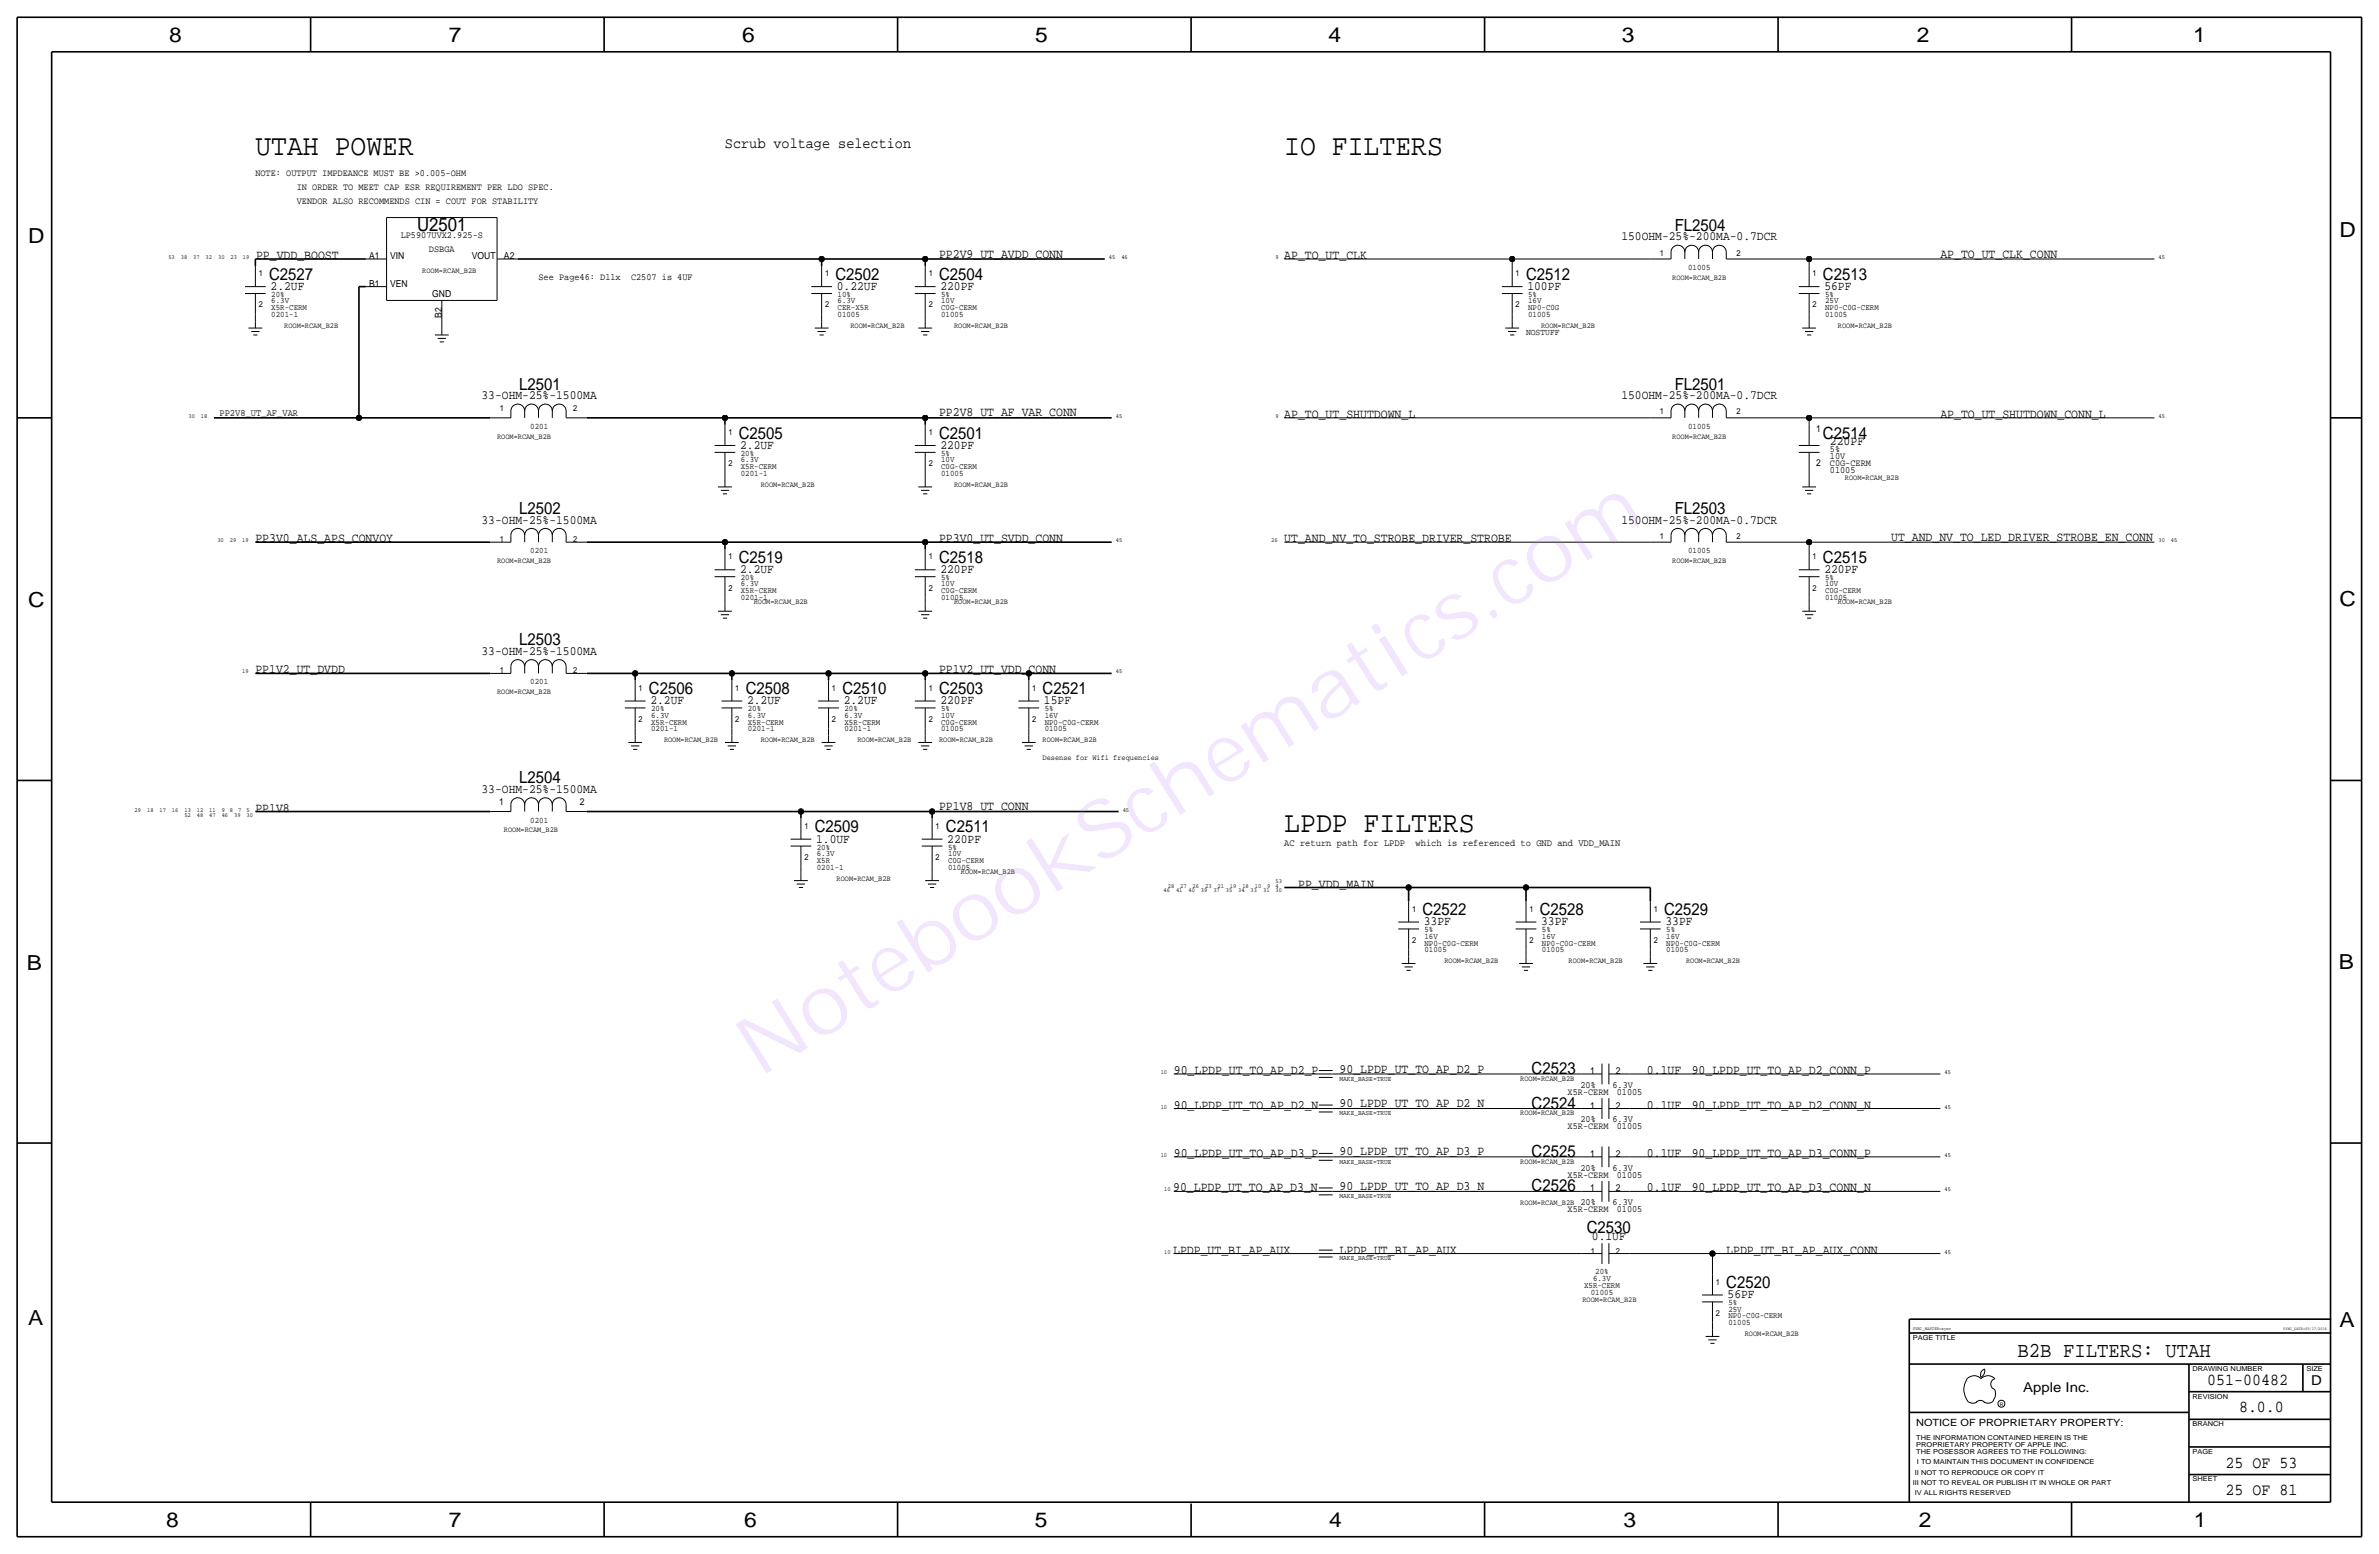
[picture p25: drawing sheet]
<svg xmlns="http://www.w3.org/2000/svg" width="875mm" height="572mm" viewBox="0 0 875 572" stroke-linecap="round" stroke-linejoin="round" font-family="sans-serif">
<defs><g id="words">
<text font-size="30.2" fill="#9f40ff" x="279.3" y="396.5" transform="rotate(-32 279.3 396.5)">NotebookSchematics.com</text>
<g font-size="10.9">
<text x="93.9" y="57.2">UTAH POWER</text>
<text x="472.4" y="57.2">IO FILTERS</text>
<text x="472.4" y="306.1">LPDP FILTERS</text>
</g>
<text font-size="7.8" x="742.1" y="499.1">B2B FILTERS: UTAH</text>
<g font-size="7.6">
<text x="62.2" y="15.5">8</text>
<text x="165" y="15.5">7</text>
<text x="273" y="15.5">6</text>
<text x="380.7" y="15.5">5</text>
<text x="488.6" y="15.5">4</text>
<text x="596.6" y="15.5">3</text>
<text x="705.1" y="15.5">2</text>
<text x="806.7" y="15.5">1</text>
<text x="10.4" y="89.4">D</text>
<text x="860.5" y="87.1">D</text>
<text x="10.4" y="223.3">C</text>
<text x="860.5" y="222.8">C</text>
<text x="9.8" y="356.6">B</text>
<text x="860.3" y="356.4">B</text>
<text x="10.4" y="487.4">A</text>
<text x="860.5" y="488.2">A</text>
<text x="61.2" y="561.6">8</text>
<text x="165" y="561.6">7</text>
<text x="273.8" y="561.6">6</text>
<text x="380.7" y="561.6">5</text>
<text x="488.9" y="561.6">4</text>
<text x="597.1" y="561.6">3</text>
<text x="705.8" y="561.6">2</text>
<text x="806.9" y="561.6">1</text>
</g>
<text font-size="6.9" x="153.4" y="85.1">U2501</text>
<g font-size="6.2">
<text x="616" y="84.8">FL2504</text>
<text x="99" y="102.9">C2527</text>
<text x="307.3" y="102.9">C2502</text>
<text x="345.4" y="102.9">C2504</text>
<text x="561.3" y="102.9">C2512</text>
<text x="670.5" y="102.9">C2513</text>
<text x="190.9" y="143.3">L2501</text>
<text x="616" y="143.3">FL2501</text>
<text x="271.7" y="161.3">C2505</text>
<text x="345.4" y="161.3">C2501</text>
<text x="670.5" y="161.3">C2514</text>
<text x="190.9" y="189">L2502</text>
<text x="616" y="189">FL2503</text>
<text x="271.7" y="207">C2519</text>
<text x="345.4" y="207">C2518</text>
<text x="670.5" y="207">C2515</text>
<text x="190.9" y="237.2">L2503</text>
<text x="238.7" y="255.3">C2506</text>
<text x="274.3" y="255.3">C2508</text>
<text x="309.8" y="255.3">C2510</text>
<text x="345.4" y="255.3">C2503</text>
<text x="383.5" y="255.3">C2521</text>
<text x="190.9" y="288">L2504</text>
<text x="299.7" y="306.1">C2509</text>
<text x="347.9" y="306.1">C2511</text>
<text x="523.2" y="336.6">C2522</text>
<text x="566.4" y="336.6">C2528</text>
<text x="612.1" y="336.6">C2529</text>
<text x="563.4" y="395">C2523</text>
<text x="563.4" y="407.7">C2524</text>
<text x="563.4" y="425.5">C2525</text>
<text x="563.4" y="438.2">C2526</text>
<text x="583.7" y="453.4">C2530</text>
<text x="634.9" y="473.7">C2520</text>
<text x="811.9" y="509.3">051-00482</text>
<text x="823.6" y="519.4">8.0.0</text>
<text x="818.6" y="539.7">25 OF 53</text>
<text x="818.6" y="549.9">25 OF 81</text>
</g>
<text font-size="5.6" x="266.6" y="54.6">Scrub voltage selection</text>
<g font-size="5">
<text x="850.1" y="509.3">D</text>
<text x="744.2" y="511.8">Apple Inc.</text>
</g>
<g font-size="4.7">
<text x="596.4" y="88.4">150OHM-25%-200MA-0.7DCR</text>
<text x="94.2" y="95.2">PP_VDD_BOOST</text>
<text x="345.4" y="94.7">PP2V9_UT_AVDD_CONN</text>
<text x="472.4" y="95.2">AP_TO_UT_CLK</text>
<text x="713.7" y="94.7">AP_TO_UT_CLK_CONN</text>
<text x="99.5" y="106.7">2.2UF</text>
<text x="307.8" y="106.7">0.22UF</text>
<text x="345.9" y="106.7">220PF</text>
<text x="561.8" y="106.7">100PF</text>
<text x="671" y="106.7">56PF</text>
<text x="177.1" y="146.8">33-OHM-25%-1500MA</text>
<text x="596.4" y="146.8">150OHM-25%-200MA-0.7DCR</text>
<text x="345.4" y="153.2">PP2V8_UT_AF_VAR_CONN</text>
<text x="472.4" y="153.7">AP_TO_UT_SHUTDOWN_L</text>
<text x="713.7" y="153.7">AP_TO_UT_SHUTDOWN_CONN_L</text>
<text x="272.2" y="165.1">2.2UF</text>
<text x="345.9" y="165.1">220PF</text>
<text x="673" y="163.8">220PF</text>
<text x="177.1" y="192.5">33-OHM-25%-1500MA</text>
<text x="596.4" y="192.5">150OHM-25%-200MA-0.7DCR</text>
<text x="93.9" y="199.4">PP3V0_ALS_APS_CONVOY</text>
<text x="345.4" y="199.4">PP3V0_UT_SVDD_CONN</text>
<text x="472.4" y="199.4">UT_AND_NV_TO_STROBE_DRIVER_STROBE</text>
<text x="695.6" y="198.9">UT_AND_NV_TO_LED_DRIVER_STROBE_EN_CONN</text>
<text x="272.2" y="210.8">2.2UF</text>
<text x="345.9" y="210.8">220PF</text>
<text x="671" y="210.8">220PF</text>
<text x="177.1" y="240.8">33-OHM-25%-1500MA</text>
<text x="93.9" y="247.7">PP1V2_UT_DVDD</text>
<text x="345.4" y="247.7">PP1V2_UT_VDD_CONN</text>
<text x="239.2" y="259.1">2.2UF</text>
<text x="274.8" y="259.1">2.2UF</text>
<text x="310.3" y="259.1">2.2UF</text>
<text x="345.9" y="259.1">220PF</text>
<text x="384" y="259.1">15PF</text>
<text x="177.1" y="291.6">33-OHM-25%-1500MA</text>
<text x="93.9" y="298.4">PP1V8</text>
<text x="345.4" y="297.9">PP1V8_UT_CONN</text>
<text x="300.2" y="309.9">1.0UF</text>
<text x="348.4" y="309.9">220PF</text>
<text x="477.5" y="326.4">PP_VDD_MAIN</text>
<text x="523.7" y="340.4">33PF</text>
<text x="566.9" y="340.4">33PF</text>
<text x="612.6" y="340.4">33PF</text>
<text x="431.7" y="395">90_LPDP_UT_TO_AP_D2_P</text>
<text x="492.7" y="394.5">90_LPDP_UT_TO_AP_D2_P</text>
<text x="605.8" y="395">0.1UF</text>
<text x="622.2" y="395">90_LPDP_UT_TO_AP_D2_CONN_P</text>
<text x="431.7" y="407.7">90_LPDP_UT_TO_AP_D2_N</text>
<text x="492.7" y="407.2">90_LPDP_UT_TO_AP_D2_N</text>
<text x="605.8" y="407.7">0.1UF</text>
<text x="622.2" y="407.7">90_LPDP_UT_TO_AP_D2_CONN_N</text>
<text x="431.7" y="425.5">90_LPDP_UT_TO_AP_D3_P</text>
<text x="492.7" y="424.9">90_LPDP_UT_TO_AP_D3_P</text>
<text x="605.8" y="425.5">0.1UF</text>
<text x="622.2" y="425.4">90_LPDP_UT_TO_AP_D3_CONN_P</text>
<text x="492.7" y="437.6">90_LPDP_UT_TO_AP_D3_N</text>
<text x="431.5" y="438.1">90_LPDP_UT_TO_AP_D3_N</text>
<text x="605.8" y="438.1">0.1UF</text>
<text x="622.2" y="438.1">90_LPDP_UT_TO_AP_D3_CONN_N</text>
<text x="585.5" y="455.9">0.1UF</text>
<text x="431.5" y="461">LPDP_UT_BI_AP_AUX</text>
<text x="492.7" y="461">LPDP_UT_BI_AP_AUX</text>
<text x="634.9" y="461">LPDP_UT_BI_AP_AUX_CONN</text>
<text x="635.5" y="477.5">56PF</text>
</g>
<text font-size="3.7" x="704.8" y="524.5">NOTICE OF PROPRIETARY PROPERTY:</text>
<g font-size="3.6">
<text x="80.7" y="153.2">PP2V8_UT_AF_VAR</text>
<text x="472.4" y="311.1">AC return path for LPDP</text>
<text x="520.7" y="311.1">which is referenced to GND and VDD_MAIN</text>
</g>
<g font-size="3.5">
<text x="93.9" y="64.8">NOTE: OUTPUT IMPDEANCE MUST BE &gt;0.005-OHM</text>
<text x="109.2" y="69.9">IN ORDER TO MEET CAP ESR REQUIREMENT PER LDO SPEC.</text>
<text x="109.2" y="74.9">VENDOR ALSO RECOMMENDS CIN = COUT FOR STABILITY</text>
<text x="147.4" y="87.6">LP5907UVX2.925-S</text>
<text x="135.8" y="95.3">A1</text>
<text x="143.5" y="95.3">VIN</text>
<text x="157.8" y="92.7">DSBGA</text>
<text x="173.6" y="95.3">VOUT</text>
<text x="185.4" y="95.3">A2</text>
<text x="135.8" y="105.4">B1</text>
<text x="143.5" y="105.4">VEN</text>
<text x="198.1" y="102.9">See Page46: D11x</text>
<text x="232.1" y="102.9">C2507 is 4UF</text>
<text x="159" y="109.2">GND</text>
<text x="162.5" y="116.9" transform="rotate(-90 162.5 116.9)">B2</text>
<text x="668" y="158.8">1</text>
<text x="673" y="166.4">5%</text>
<text x="668" y="171.5">2</text>
<text x="673" y="168.9">10V</text>
<text x="673" y="171.5">C0G-CERM</text>
<text x="673" y="174">01005</text>
<text x="183.6" y="295.9">1</text>
<text x="213.3" y="295.9">2</text>
<text x="584.9" y="395">1</text>
<text x="594.3" y="395">2</text>
<text x="581.3" y="400">20%</text>
<text x="593.1" y="400">6.3V</text>
<text x="576.6" y="402.6">X5R-CERM</text>
<text x="584.9" y="407.7">1</text>
<text x="594.3" y="407.7">2</text>
<text x="594.7" y="402.6">01005</text>
<text x="581.3" y="412.7">20%</text>
<text x="593.1" y="412.7">6.3V</text>
<text x="576.6" y="415.3">X5R-CERM</text>
<text x="594.7" y="415.3">01005</text>
<text x="584.9" y="425.4">1</text>
<text x="594.3" y="425.4">2</text>
<text x="581.3" y="430.5">20%</text>
<text x="593.1" y="430.5">6.3V</text>
<text x="576.6" y="433.1">X5R-CERM</text>
<text x="594.7" y="433.1">01005</text>
<text x="581.3" y="443.2">20%</text>
<text x="584.9" y="438.1">1</text>
<text x="593.1" y="443.2">6.3V</text>
<text x="594.3" y="438.1">2</text>
<text x="576.6" y="445.8">X5R-CERM</text>
<text x="594.7" y="445.8">01005</text>
</g>
<text font-size="3.3" x="561.3" y="123.2">NOSTUFF</text>
<g font-size="3.1">
<text x="610.6" y="94">1</text>
<text x="638.8" y="94">2</text>
<text x="95.2" y="101.6">1</text>
<text x="303.5" y="101.6">1</text>
<text x="341.6" y="101.6">1</text>
<text x="557.5" y="101.6">1</text>
<text x="620.9" y="99.3">01005</text>
<text x="666.7" y="101.6">1</text>
<text x="95.2" y="113">2</text>
<text x="99.8" y="109.2">20%</text>
<text x="99.8" y="111.5">6.3V</text>
<text x="303.5" y="113">2</text>
<text x="308.1" y="109.2">10%</text>
<text x="308.1" y="111.5">6.3V</text>
<text x="341.6" y="113">2</text>
<text x="346.2" y="109.2">5%</text>
<text x="346.2" y="111.5">10V</text>
<text x="557.5" y="113">2</text>
<text x="562.1" y="109.2">5%</text>
<text x="562.1" y="111.5">16V</text>
<text x="666.7" y="113">2</text>
<text x="671.3" y="109.2">5%</text>
<text x="671.3" y="111.5">25V</text>
<text x="99.8" y="114">X5R-CERM</text>
<text x="99.8" y="116.6">0201-1</text>
<text x="308.1" y="114">CER-X5R</text>
<text x="308.1" y="116.6">01005</text>
<text x="346.2" y="116.6">01005</text>
<text x="346.2" y="114">C0G-CERM</text>
<text x="562.1" y="116.6">01005</text>
<text x="562.1" y="114">NP0-C0G</text>
<text x="671.3" y="116.6">01005</text>
<text x="671.3" y="114">NP0-C0G-CERM</text>
<text x="183.8" y="151.1">1</text>
<text x="210.8" y="151.1">2</text>
<text x="610.6" y="152.4">1</text>
<text x="638.8" y="152.4">2</text>
<text x="195" y="157.7">0201</text>
<text x="267.9" y="160">1</text>
<text x="341.6" y="160">1</text>
<text x="620.9" y="157.7">01005</text>
<text x="272.5" y="167.6">20%</text>
<text x="346.2" y="167.6">5%</text>
<text x="267.9" y="171.5">2</text>
<text x="272.5" y="172.5">X5R-CERM</text>
<text x="272.5" y="169.9">6.3V</text>
<text x="341.6" y="171.5">2</text>
<text x="346.2" y="169.9">10V</text>
<text x="346.2" y="172.5">C0G-CERM</text>
<text x="272.5" y="175">0201-1</text>
<text x="346.2" y="175">01005</text>
<text x="183.8" y="199.4">1</text>
<text x="195" y="203.5">0201</text>
<text x="210.8" y="199.4">2</text>
<text x="610.6" y="198.1">1</text>
<text x="620.9" y="203.5">01005</text>
<text x="638.8" y="198.1">2</text>
<text x="267.9" y="205.7">1</text>
<text x="341.6" y="205.7">1</text>
<text x="666.7" y="205.7">1</text>
<text x="272.5" y="213.4">20%</text>
<text x="272.5" y="215.6">6.3V</text>
<text x="346.2" y="213.4">5%</text>
<text x="346.2" y="215.6">10V</text>
<text x="671.3" y="215.6">10V</text>
<text x="671.3" y="213.4">5%</text>
<text x="267.9" y="217.2">2</text>
<text x="272.5" y="220.7">0201-1</text>
<text x="272.5" y="218.2">X5R-CERM</text>
<text x="341.6" y="217.2">2</text>
<text x="346.2" y="220.7">01005</text>
<text x="346.2" y="218.2">C0G-CERM</text>
<text x="666.7" y="217.2">2</text>
<text x="671.3" y="218.2">C0G-CERM</text>
<text x="671.3" y="220.7">01005</text>
<text x="183.8" y="247.6">1</text>
<text x="195" y="251.7">0201</text>
<text x="210.8" y="247.6">2</text>
<text x="234.9" y="254">1</text>
<text x="270.5" y="254">1</text>
<text x="306" y="254">1</text>
<text x="341.6" y="254">1</text>
<text x="379.7" y="254">1</text>
<text x="239.5" y="263.9">6.3V</text>
<text x="239.5" y="261.6">20%</text>
<text x="275" y="261.6">20%</text>
<text x="275" y="263.9">6.3V</text>
<text x="310.6" y="263.9">6.3V</text>
<text x="310.6" y="261.6">20%</text>
<text x="346.2" y="261.6">5%</text>
<text x="346.2" y="263.9">10V</text>
<text x="384.3" y="261.6">5%</text>
<text x="384.3" y="263.9">16V</text>
<text x="234.9" y="265.4">2</text>
<text x="239.5" y="269">0201-1</text>
<text x="239.5" y="266.4">X5R-CERM</text>
<text x="270.5" y="265.4">2</text>
<text x="275" y="269">0201-1</text>
<text x="275" y="266.4">X5R-CERM</text>
<text x="306" y="265.4">2</text>
<text x="310.6" y="269">0201-1</text>
<text x="310.6" y="266.4">X5R-CERM</text>
<text x="341.6" y="265.4">2</text>
<text x="346.2" y="269">01005</text>
<text x="346.2" y="266.4">C0G-CERM</text>
<text x="379.7" y="265.4">2</text>
<text x="384.3" y="269">01005</text>
<text x="384.3" y="266.4">NP0-C0G-CERM</text>
<text x="195" y="302.5">0201</text>
<text x="295.9" y="304.8">1</text>
<text x="344.1" y="304.8">1</text>
<text x="295.9" y="316.2">2</text>
<text x="300.4" y="312.4">20%</text>
<text x="300.4" y="314.7">6.3V</text>
<text x="300.4" y="317.2">X5R</text>
<text x="344.1" y="316.2">2</text>
<text x="348.7" y="312.4">5%</text>
<text x="348.7" y="314.7">10V</text>
<text x="348.7" y="317.2">C0G-CERM</text>
<text x="300.4" y="319.8">0201-1</text>
<text x="348.7" y="319.8">01005</text>
<text x="519.4" y="335.3">1</text>
<text x="562.6" y="335.3">1</text>
<text x="608.3" y="335.3">1</text>
<text x="519.4" y="346.7">2</text>
<text x="524" y="347.7">NP0-C0G-CERM</text>
<text x="524" y="345.2">16V</text>
<text x="524" y="342.9">5%</text>
<text x="562.6" y="346.7">2</text>
<text x="567.1" y="347.7">NP0-C0G-CERM</text>
<text x="567.1" y="345.2">16V</text>
<text x="567.1" y="342.9">5%</text>
<text x="608.3" y="346.7">2</text>
<text x="612.8" y="347.7">NP0-C0G-CERM</text>
<text x="612.8" y="345.2">16V</text>
<text x="612.8" y="342.9">5%</text>
<text x="524" y="350.3">01005</text>
<text x="567.1" y="350.3">01005</text>
<text x="612.8" y="350.3">01005</text>
<text x="585.2" y="461">1</text>
<text x="594.3" y="461">2</text>
<text x="582.6" y="473.7">X5R-CERM</text>
<text x="585.9" y="471.2">6.3V</text>
<text x="586.8" y="468.6">20%</text>
<text x="631.1" y="472.4">1</text>
<text x="585.1" y="476.2">01005</text>
<text x="631.1" y="483.9">2</text>
<text x="635.7" y="480.1">5%</text>
<text x="635.7" y="482.3">25V</text>
<text x="635.7" y="484.9">NP0-C0G-CERM</text>
<text x="635.7" y="487.4">01005</text>
</g>
<g font-size="2.9">
<text x="155.3" y="100.3">ROOM=RCAM_B2B</text>
<text x="615.1" y="102.9">ROOM=RCAM_B2B</text>
<text x="104.5" y="120.7">ROOM=RCAM_B2B</text>
<text x="312.8" y="120.7">ROOM=RCAM_B2B</text>
<text x="350.9" y="120.7">ROOM=RCAM_B2B</text>
<text x="566.8" y="120.7">ROOM=RCAM_B2B</text>
<text x="676" y="120.7">ROOM=RCAM_B2B</text>
<text x="182.8" y="161.3">ROOM=RCAM_B2B</text>
<text x="615.1" y="161.3">ROOM=RCAM_B2B</text>
<text x="279.8" y="179.1">ROOM=RCAM_B2B</text>
<text x="350.9" y="179.1">ROOM=RCAM_B2B</text>
<text x="678.6" y="176.5">ROOM=RCAM_B2B</text>
<text x="182.8" y="207">ROOM=RCAM_B2B</text>
<text x="615.1" y="207">ROOM=RCAM_B2B</text>
<text x="277.3" y="222.3">ROOM=RCAM_B2B</text>
<text x="350.9" y="222.3">ROOM=RCAM_B2B</text>
<text x="676" y="222.3">ROOM=RCAM_B2B</text>
<text x="182.8" y="255.3">ROOM=RCAM_B2B</text>
<text x="244.2" y="273.1">ROOM=RCAM_B2B</text>
<text x="279.8" y="273.1">ROOM=RCAM_B2B</text>
<text x="315.4" y="273.1">ROOM=RCAM_B2B</text>
<text x="345.4" y="273.1">ROOM=RCAM_B2B</text>
<text x="383.5" y="273.1">ROOM=RCAM_B2B</text>
<text x="383.5" y="279.4">Desense for Wifi frequencies</text>
<text x="185.4" y="306.1">ROOM=RCAM_B2B</text>
<text x="307.7" y="323.8">ROOM=RCAM_B2B</text>
<text x="353.5" y="321.3">ROOM=RCAM_B2B</text>
<text x="531.3" y="354.3">ROOM=RCAM_B2B</text>
<text x="577" y="354.3">ROOM=RCAM_B2B</text>
<text x="620.2" y="354.3">ROOM=RCAM_B2B</text>
<text x="559.2" y="397.5">ROOM=RCAM_B2B</text>
<text x="559.2" y="410.2">ROOM=RCAM_B2B</text>
<text x="559.2" y="428">ROOM=RCAM_B2B</text>
<text x="559.2" y="443.2">ROOM=RCAM_B2B</text>
<text x="582.1" y="478.8">ROOM=RCAM_B2B</text>
<text x="641.7" y="491.5">ROOM=RCAM_B2B</text>
</g>
<g font-size="2.6">
<text x="492.7" y="397.5">MAKE_BASE=TRUE</text>
<text x="492.7" y="410.2">MAKE_BASE=TRUE</text>
<text x="492.7" y="428">MAKE_BASE=TRUE</text>
<text x="492.7" y="440.7">MAKE_BASE=TRUE</text>
<text x="492.7" y="463.6">MAKE_BASE=TRUE</text>
</g>
<g font-size="2.5">
<text x="703.5" y="492.8">PAGE TITLE</text>
<text x="806.4" y="504.2">DRAWING NUMBER</text>
<text x="848.3" y="504.2">SIZE</text>
<text x="806.4" y="514.4">REVISION</text>
<text x="806.4" y="524.5">BRANCH</text>
<text x="704.8" y="532.1">PROPRIETARY PROPERTY OF APPLE INC.</text>
<text x="704.8" y="529.6">THE INFORMATION CONTAINED HEREIN IS THE</text>
<text x="704.8" y="534.7">THE POSESSOR AGREES TO THE FOLLOWING:</text>
<text x="705.1" y="538.5">I TO MAINTAIN THIS DOCUMENT IN CONFIDENCE</text>
<text x="806.4" y="534.7">PAGE</text>
<text x="704.3" y="542.3">II NOT TO REPRODUCE OR COPY IT</text>
<text x="806.4" y="544.8">SHEET</text>
<text x="703.5" y="546.1">III NOT TO REVEAL OR PUBLISH IT IN WHOLE OR PART</text>
<text x="704.3" y="549.9">IV ALL RIGHTS RESERVED</text>
</g>
<g font-size="2.3">
<text x="61.9" y="95.3">53</text>
<text x="66.5" y="95.3">38</text>
<text x="71.1" y="95.3">37</text>
<text x="75.6" y="95.3">32</text>
<text x="80.2" y="95.3">30</text>
<text x="84.8" y="95.3">23</text>
<text x="89.4" y="95.3">19</text>
<text x="407.9" y="95.3">45</text>
<text x="412.4" y="95.3">46</text>
<text x="469.1" y="95.3">9</text>
<text x="794" y="95.2">45</text>
<text x="69.3" y="153.7">30</text>
<text x="73.9" y="153.7">18</text>
<text x="410.4" y="153.7">45</text>
<text x="469.1" y="153.7">9</text>
<text x="794" y="153.7">45</text>
<text x="80" y="199.4">30</text>
<text x="84.5" y="199.4">29</text>
<text x="89.1" y="199.4">19</text>
<text x="410.4" y="199.4">45</text>
<text x="467.6" y="199.4">26</text>
<text x="794" y="199.4">30</text>
<text x="798.5" y="199.4">45</text>
<text x="89.1" y="247.7">19</text>
<text x="410.4" y="247.7">45</text>
<text x="49.5" y="298.4">29</text>
<text x="54.1" y="298.4">18</text>
<text x="58.7" y="298.4">17</text>
<text x="63.2" y="298.4">16</text>
<text x="67.8" y="298.4">13</text>
<text x="72.4" y="298.4">12</text>
<text x="77" y="298.4">11</text>
<text x="81.5" y="298.4">9</text>
<text x="84.6" y="298.4">8</text>
<text x="87.6" y="298.4">7</text>
<text x="90.7" y="298.4">5</text>
<text x="413" y="298.5">45</text>
<text x="67.8" y="300.3">52</text>
<text x="72.4" y="300.3">48</text>
<text x="77" y="300.3">47</text>
<text x="81.5" y="300.3">46</text>
<text x="86.1" y="300.3">39</text>
<text x="90.7" y="300.3">30</text>
<text x="428" y="328.2">46</text>
<text x="429.5" y="326.4">28</text>
<text x="432.6" y="328.2">41</text>
<text x="434.1" y="326.4">27</text>
<text x="437.1" y="328.2">40</text>
<text x="438.7" y="326.4">26</text>
<text x="441.7" y="328.2">39</text>
<text x="443.2" y="326.4">23</text>
<text x="446.3" y="328.2">37</text>
<text x="447.8" y="326.4">21</text>
<text x="450.9" y="328.2">35</text>
<text x="452.4" y="326.4">19</text>
<text x="455.4" y="328.2">34</text>
<text x="457" y="326.4">18</text>
<text x="460" y="328.2">33</text>
<text x="461.5" y="326.4">10</text>
<text x="464.6" y="328.2">31</text>
<text x="466.1" y="326.4">9</text>
<text x="469.1" y="324.6">53</text>
<text x="469.1" y="328.2">30</text>
<text x="469.2" y="326.4">4</text>
<text x="426.9" y="395">10</text>
<text x="715.2" y="395">45</text>
<text x="426.9" y="407.7">10</text>
<text x="715.2" y="407.7">45</text>
<text x="426.9" y="425.4">10</text>
<text x="715.2" y="425.5">45</text>
<text x="428.2" y="438.2">10</text>
<text x="715.2" y="438.2">45</text>
<text x="428.2" y="461">10</text>
<text x="715.2" y="461">45</text>
</g>
<text font-size="1.8" x="735.5" y="516.9">R</text>
<text font-size="1.7" x="703.5" y="488.9">SYNC_MASTER=sync</text>
<text font-size="1.5" x="839.8" y="488.9">SYNC_DATE=05/17/2016</text>
</g></defs>
<g fill="none" stroke="#000" stroke-width=".37">
<path d="M93.9 97.8v7.6zM134.6 95.3h7.6zM142.2 80h40.6zM142.2 80v30.5zM182.8 95.3h7.6zM182.8 80v30.5zM302.2 97.8v7.6zM340.3 97.8v7.6zM472.4 95.3h83.8zM556.2 95.3h50.8zM556.2 95.3v2.5zM556.2 97.8v7.6z"/>
<path d="M607 95.3h7.6zM614.6 92.7v2.6zM614.6 92.7a2.54 2.54 0 0 1 2.6-2.5 2.54 2.54 0 0 1 2.5 2.5 2.54 2.54 0 0 1 2.6-2.5 2.54 2.54 0 0 1 2.5 2.5 2.54 2.54 0 0 1 2.5-2.5 2.54 2.54 0 0 1 2.6 2.5 2.54 2.54 0 0 1 2.5-2.5 2.54 2.54 0 0 1 2.6 2.5M619.7 92.7v2.6zM624.8 92.7v2.6zM629.9 92.7v2.6zM635 95.3h7.6zM635 92.7v2.6zM642.6 95.3h22.8zM665.4 95.3h127zM665.4 95.3v2.5zM665.4 97.8v7.6z"/>
<path d="M90.1 108h7.6zM90.1 105.4h7.6zM93.9 118.1v2.6zM93.9 107.9v7.7zM93.9 115.6v2.5zM134.6 105.4h7.6zM142.2 110.5h40.6zM162.5 110.5v7.6zM162.5 118.1v2.6zM298.4 105.4h7.6zM298.4 108h7.6zM302.2 118.1v2.6z"/>
<path d="M302.2 107.9v7.7zM302.2 115.6v2.5zM336.5 105.4h7.6zM336.5 108h7.6zM340.3 107.9v7.7zM340.3 118.1v2.6zM340.3 115.6v2.5zM552.4 108h7.6zM552.4 105.4h7.6zM556.2 115.6v2.5zM556.2 118.1v2.6zM556.2 107.9v7.7z"/>
<path d="M661.6 105.4h7.6zM661.6 108h7.6zM665.4 115.6v2.5zM665.4 118.1v2.6zM665.4 107.9v7.7zM91.4 120.7h5.1zM92.4 121.9h3.1zM93.2 123.2h1.5zM160 123.2h5zM161 124.5h3zM161.7 125.7h1.6zM162.5 120.7v2.5z"/>
<path d="M299.7 120.7h5zM300.7 121.9h3zM301.4 123.2h1.6zM337.8 120.7h5zM338.8 121.9h3zM339.5 123.2h1.6zM553.7 120.7h5.1zM554.7 121.9h3zM555.4 123.2h1.6zM662.9 120.7h5.1zM663.9 121.9h3.1zM664.7 123.2h1.5z"/>
<path d="M180.3 153.7h7.6zM187.9 151.1a2.54 2.54 0 0 1 2.5-2.5 2.54 2.54 0 0 1 2.6 2.5 2.54 2.54 0 0 1 2.5-2.5 2.54 2.54 0 0 1 2.6 2.5 2.54 2.54 0 0 1 2.5-2.5 2.54 2.54 0 0 1 2.5 2.5 2.54 2.54 0 0 1 2.6-2.5 2.54 2.54 0 0 1 2.5 2.5M187.9 151.1v2.6zM193 151.1v2.6zM198.1 151.1v2.6zM203.1 151.1v2.6zM208.2 153.7h7.6zM208.2 151.1v2.6zM266.6 156.2v7.6zM340.3 156.2v7.6zM472.4 153.7h134.6zM607 153.7h7.6z"/>
<path d="M614.6 151.1v2.6zM614.6 151.1a2.54 2.54 0 0 1 2.6-2.5 2.54 2.54 0 0 1 2.5 2.5 2.54 2.54 0 0 1 2.6-2.5 2.54 2.54 0 0 1 2.5 2.5 2.54 2.54 0 0 1 2.5-2.5 2.54 2.54 0 0 1 2.6 2.5 2.54 2.54 0 0 1 2.5-2.5 2.54 2.54 0 0 1 2.6 2.5M619.7 151.1v2.6zM624.8 151.1v2.6zM629.9 151.1v2.6zM635 153.7h7.6zM635 151.1v2.6zM642.6 153.7h22.8zM665.4 153.7h127zM665.4 153.7v2.5zM665.4 156.2v7.6zM262.8 163.8h7.7z"/>
<path d="M262.8 166.4h7.7zM264.1 179.1h5.1zM266.6 176.5v2.6zM266.6 166.4v7.6zM266.6 174v2.5zM336.5 163.8h7.6zM336.5 166.4h7.6zM337.8 179.1h5zM340.3 166.4v7.6zM340.3 176.5v2.6zM340.3 174v2.5zM661.6 163.8h7.6z"/>
<path d="M661.6 166.4h7.6zM662.9 179.1h5.1zM665.4 174v2.5zM665.4 176.5v2.6zM665.4 166.4v7.6zM180.3 199.4h7.6zM187.9 196.9a2.54 2.54 0 0 1 2.5-2.6 2.54 2.54 0 0 1 2.6 2.6 2.54 2.54 0 0 1 2.5-2.6 2.54 2.54 0 0 1 2.6 2.6 2.54 2.54 0 0 1 2.5-2.6 2.54 2.54 0 0 1 2.5 2.6 2.54 2.54 0 0 1 2.6-2.6 2.54 2.54 0 0 1 2.5 2.6M187.9 196.9v2.5zM193 196.9v2.5zM198.1 196.9v2.5zM203.1 196.9v2.5zM208.2 199.4h7.6z"/>
<path d="M208.2 196.9v2.5zM265.1 180.3h3.1zM265.9 181.6h1.5zM338.8 180.3h3zM339.5 181.6h1.6zM472.4 199.4h134.6zM607 199.4h7.6zM614.6 196.9v2.5zM614.6 196.9a2.54 2.54 0 0 1 2.6-2.6 2.54 2.54 0 0 1 2.5 2.6 2.54 2.54 0 0 1 2.6-2.6 2.54 2.54 0 0 1 2.5 2.6 2.54 2.54 0 0 1 2.5-2.6 2.54 2.54 0 0 1 2.6 2.6 2.54 2.54 0 0 1 2.5-2.6 2.54 2.54 0 0 1 2.6 2.6M619.7 196.9v2.5zM624.8 196.9v2.5zM629.9 196.9v2.5z"/>
<path d="M635 199.4h7.6zM635 196.9v2.5zM642.6 199.4h22.8zM663.9 180.3h3.1zM664.7 181.6h1.5zM665.4 199.4h127zM665.4 199.4v2.5zM262.8 209.6h7.7zM262.8 212.1h7.7zM266.6 201.9v7.7zM266.6 212.1v7.6zM266.6 219.7v2.5z"/>
<path d="M336.5 209.6h7.6zM336.5 212.1h7.6zM340.3 201.9v7.7zM340.3 212.1v7.6zM340.3 219.7v2.5zM661.6 209.6h7.6zM661.6 212.1h7.6zM665.4 219.7v2.5zM665.4 201.9v7.7zM665.4 212.1v7.6zM264.1 224.8h5.1zM265.1 226.1h3.1z"/>
<path d="M265.9 227.3h1.5zM266.6 222.3v2.5zM337.8 224.8h5zM338.8 226.1h3zM339.5 227.3h1.6zM340.3 222.3v2.5zM662.9 224.8h5.1zM663.9 226.1h3.1zM664.7 227.3h1.5zM665.4 222.3v2.5zM180.3 247.7h7.6zM187.9 245.1a2.54 2.54 0 0 1 2.5-2.5 2.54 2.54 0 0 1 2.6 2.5 2.54 2.54 0 0 1 2.5-2.5 2.54 2.54 0 0 1 2.6 2.5 2.54 2.54 0 0 1 2.5-2.5 2.54 2.54 0 0 1 2.5 2.5 2.54 2.54 0 0 1 2.6-2.5 2.54 2.54 0 0 1 2.5 2.5"/>
<path d="M187.9 245.1v2.5zM193 245.1v2.5zM198.1 245.1v2.5zM203.1 245.1v2.5zM208.2 247.7h7.6zM208.2 245.1v2.5zM229.8 257.8h7.6zM233.6 250.2v7.6zM265.4 257.8h7.6zM269.2 250.2v7.6zM300.9 257.8h7.7zM304.7 250.2v7.6z"/>
<path d="M336.5 257.8h7.6zM340.3 250.2v7.6zM374.6 257.8h7.6zM378.4 250.2v7.6zM229.8 260.4h7.6zM231.1 273.1h5.1zM232.1 274.3h3.1zM232.9 275.6h1.5zM233.6 270.5v2.5zM233.6 260.3v7.7zM233.6 268v2.5zM265.4 260.4h7.6z"/>
<path d="M266.6 273.1h5.1zM267.7 274.3h3zM268.4 275.6h1.6zM269.2 270.5v2.5zM269.2 260.3v7.7zM269.2 268v2.5zM300.9 260.4h7.7zM302.2 273.1h5.1zM303.2 274.3h3.1zM304 275.6h1.5zM304.7 270.5v2.5zM304.7 260.3v7.7z"/>
<path d="M304.7 268v2.5zM336.5 260.4h7.6zM337.8 273.1h5zM338.8 274.3h3zM339.5 275.6h1.6zM340.3 270.5v2.5zM340.3 260.3v7.7zM340.3 268v2.5zM374.6 260.4h7.6zM375.9 273.1h5.1zM376.9 274.3h3zM377.6 275.6h1.6z"/>
<path d="M378.4 268v2.5zM378.4 260.3v7.7zM378.4 270.5v2.5zM180.3 298.5h7.6zM187.9 295.9a2.54 2.54 0 0 1 2.5-2.5 2.54 2.54 0 0 1 2.6 2.5 2.54 2.54 0 0 1 2.5-2.5 2.54 2.54 0 0 1 2.6 2.5 2.54 2.54 0 0 1 2.5-2.5 2.54 2.54 0 0 1 2.5 2.5 2.54 2.54 0 0 1 2.6-2.5 2.54 2.54 0 0 1 2.5 2.5M187.9 295.9v2.5zM193 295.9v2.5zM198.1 295.9v2.5zM203.1 295.9v2.5zM208.2 298.5h7.6zM208.2 295.9v2.5zM290.8 311.2h7.6z"/>
<path d="M290.8 308.6h7.6zM294.6 301v7.6zM294.6 311.1v7.7zM294.6 318.8v2.5zM339 308.6h7.7zM339 311.2h7.7zM342.8 301v7.6zM342.8 311.1v7.7zM342.8 318.8v2.5zM292 323.9h5.1zM293.1 325.1h3zM293.8 326.4h1.6z"/>
<path d="M294.6 321.3v2.5zM340.3 323.9h5.1zM341.3 325.1h3.1zM342.1 326.4h1.5zM342.8 321.3v2.5zM514.3 339.1h7.6zM518.1 331.5v7.6zM557.5 339.1h7.6zM561.3 331.5v7.6zM603.2 339.1h7.6zM607 331.5v7.6zM514.3 341.6h7.6z"/>
<path d="M515.6 354.3h5.1zM516.6 355.6h3zM517.3 356.9h1.6zM518.1 349.3v2.5zM518.1 341.6v7.6zM518.1 351.8v2.5zM557.5 341.6h7.6zM558.8 354.3h5zM559.8 355.6h3zM560.5 356.9h1.6zM561.3 349.3v2.5zM561.3 341.6v7.6z"/>
<path d="M561.3 351.8v2.5zM603.2 341.6h7.6zM604.5 354.3h5.1zM605.5 355.6h3zM606.2 356.9h1.6zM607 349.3v2.5zM607 341.6v7.6zM607 351.8v2.5zM431.8 395h53.3zM485.1 396.2h5.1zM485.1 395h5.1zM485.1 393.7h5.1z"/>
<path d="M490.2 395h91.4zM581.6 395h7.6zM589.2 391.2v7.6zM591.8 391.2v7.6zM591.8 395h7.6zM599.4 395h114.3zM431.8 407.7h53.3zM485.1 408.9h5.1zM485.1 407.7h5.1zM485.1 406.4h5.1zM490.2 407.7h91.4zM581.6 407.7h7.6z"/>
<path d="M589.2 403.9v7.6zM591.8 403.9v7.6zM591.8 407.7h7.6zM599.4 407.7h114.3zM431.8 438.1h53.3zM431.8 425.5h53.3zM485.1 439.4h5.1zM485.1 438.1h5.1zM485.1 436.9h5.1zM485.1 426.7h5.1zM485.1 425.5h5.1zM485.1 424.2h5.1z"/>
<path d="M490.2 438.1h91.4zM490.2 425.5h91.4zM581.6 425.5h7.6zM581.6 438.1h7.6zM589.2 421.6v7.7zM589.2 434.3v7.7zM591.8 421.6v7.7zM591.8 434.3v7.7zM591.8 425.5h7.6zM591.8 438.1h7.6zM599.4 425.5h114.3zM599.4 438.1h114.3z"/>
<path d="M485.1 459.7h5.1zM589.2 457.2v7.6zM591.8 457.2v7.6zM431.8 461h53.3zM485.1 462.3h5.1zM485.1 461h5.1zM490.2 461h91.4zM581.6 461h7.6zM591.8 461h7.6zM599.4 461h30.5zM626.1 478.8h7.6zM626.1 476.2h7.6z"/>
<path d="M629.9 461v7.6zM629.9 468.6v7.6zM629.9 478.8v7.6zM629.9 461h83.8zM627.3 491.5h5.1zM628.3 492.8h3.1zM629.1 494h1.5zM629.9 486.4v2.6zM629.9 488.9v2.6zM724.1 515.6l.5 .2a2.67 2.67 0 0 0 2.5-.2M726.8 515.7a2.09 2.09 0 0 1 3.1 0M728.6 506.5a2.69 2.69 0 0 0 1.3-3 2.26 2.26 0 0 0-1.3 3"/>
<path d="M729.7 515.6l.4 .2a2.67 2.67 0 0 0 2.6-.2M733.7 511.1a4.5 4.5 0 0 1-1 4.6M733.8 511a2.08 2.08 0 0 1-1.6-2 2.08 2.08 0 0 1 1.6-2 3.4 3.4 0 0 0-5.1 0 3.6 3.6 0 0 0-3.9-.8 3.6 3.6 0 0 0-2.3 3.3 7.1 7.1 0 0 0 1.6 6.2"/>
<circle cx="736.1" cy="516.2" r="1.28"/>
</g>
<g fill="none" stroke="#000" stroke-width=".6" stroke-linecap="butt">
<path d="M6.3 6.4v558.7zM6.3 6.4h862.3zM19 19.1v533.4zM19 19.1h838.2zM114.2 6.4v12.7zM222.2 6.4v12.7zM330.1 6.4v12.7zM438.1 6.4v12.7zM546.1 6.4v12.7zM654 6.4v12.7zM762 6.4v12.7zM857.2 19.1v533.4z"/>
<path d="M868.6 6.4v558.7zM93.9 95.3h40.7zM93.9 95.2v2.6zM190.4 95.3h111.8zM302.2 95.3h38.1zM302.2 95.2v2.6zM340.3 95.3h66zM340.3 95.2v2.6zM132 105.4v48.3zM132 105.4h2.6zM6.3 153.7h12.7zM78.7 153.7h53.3z"/>
<path d="M132 153.7h48.3zM215.8 153.7h50.8zM266.6 153.7h73.7zM266.6 153.7v2.5zM340.3 153.7v2.5zM340.3 153.7h68.6zM857.2 153.7h11.4zM93.9 199.4h86.4zM215.8 199.4h50.8zM266.6 199.4h73.7zM266.6 199.4v2.5zM340.3 199.4v2.5z"/>
<path d="M340.3 199.4h68.6zM93.9 247.7h86.4zM215.8 247.7h17.8zM233.6 247.7h35.6zM233.6 247.7v2.5zM269.2 247.7h35.5zM269.2 247.7v2.5zM304.7 247.7h35.6zM304.7 247.7v2.5zM340.3 247.7v2.5zM340.3 247.7h38.1zM378.4 247.7v2.5z"/>
<path d="M378.4 247.7h30.5zM6.3 287h12.7zM93.9 298.5h86.4zM215.8 298.5h78.8zM294.6 298.5h48.2zM294.6 298.5v2.5zM342.8 298.5v2.5zM342.9 298.5h68.5zM857.2 287h11.4zM472.4 326.4h45.7zM518.1 326.4h43.2zM518.1 326.4v5.1z"/>
<path d="M561.3 326.4h45.7zM561.3 326.4v5.1zM607 326.4v5.1zM6.3 420.4h12.7zM857.2 420.4h11.4zM702.3 485.1h154.9zM702.3 485.1v5.1zM702.3 490.2v62.3zM702.3 490.2h154.9zM702.3 519.4h102.8zM702.3 501.6h154.9zM805.1 501.6v50.8z"/>
<path d="M805.1 511.8h52.1zM847 501.6v10.2zM805.1 522h52.1zM805.1 532.1h52.1zM19 552.5h838.2zM114.2 552.5v12.7zM222.2 552.5v12.7zM330.1 552.5v12.7zM438.1 553v12.1zM546.1 552.5v12.7zM654 552.5v12.7zM762 552.5v12.7z"/>
<path d="M805.1 542.3h52.1zM6.3 565.2h862.3z"/>
</g>
<g fill="#000" stroke="#000" stroke-width=".37">
<circle cx="302.2" cy="95.2" r="1.02"/>
<circle cx="340.3" cy="95.2" r="1.02"/>
<circle cx="556.2" cy="95.2" r="1.02"/>
<circle cx="665.4" cy="95.2" r="1.02"/>
<circle cx="132" cy="153.7" r="1.02"/>
<circle cx="266.6" cy="153.7" r="1.02"/>
<circle cx="340.3" cy="153.7" r="1.02"/>
<circle cx="665.4" cy="153.7" r="1.02"/>
<circle cx="266.6" cy="199.4" r="1.02"/>
<circle cx="340.3" cy="199.4" r="1.02"/>
<circle cx="665.4" cy="199.4" r="1.02"/>
<circle cx="233.6" cy="247.6" r="1.02"/>
<circle cx="269.2" cy="247.6" r="1.02"/>
<circle cx="304.7" cy="247.6" r="1.02"/>
<circle cx="340.3" cy="247.6" r="1.02"/>
<circle cx="378.4" cy="247.6" r="1.02"/>
<circle cx="294.6" cy="298.4" r="1.02"/>
<circle cx="342.8" cy="298.4" r="1.02"/>
<circle cx="518.1" cy="326.4" r="1.02"/>
<circle cx="561.3" cy="326.4" r="1.02"/>
<circle cx="629.9" cy="461" r="1.02"/>
</g>
<use href="#words"/>
</svg>
